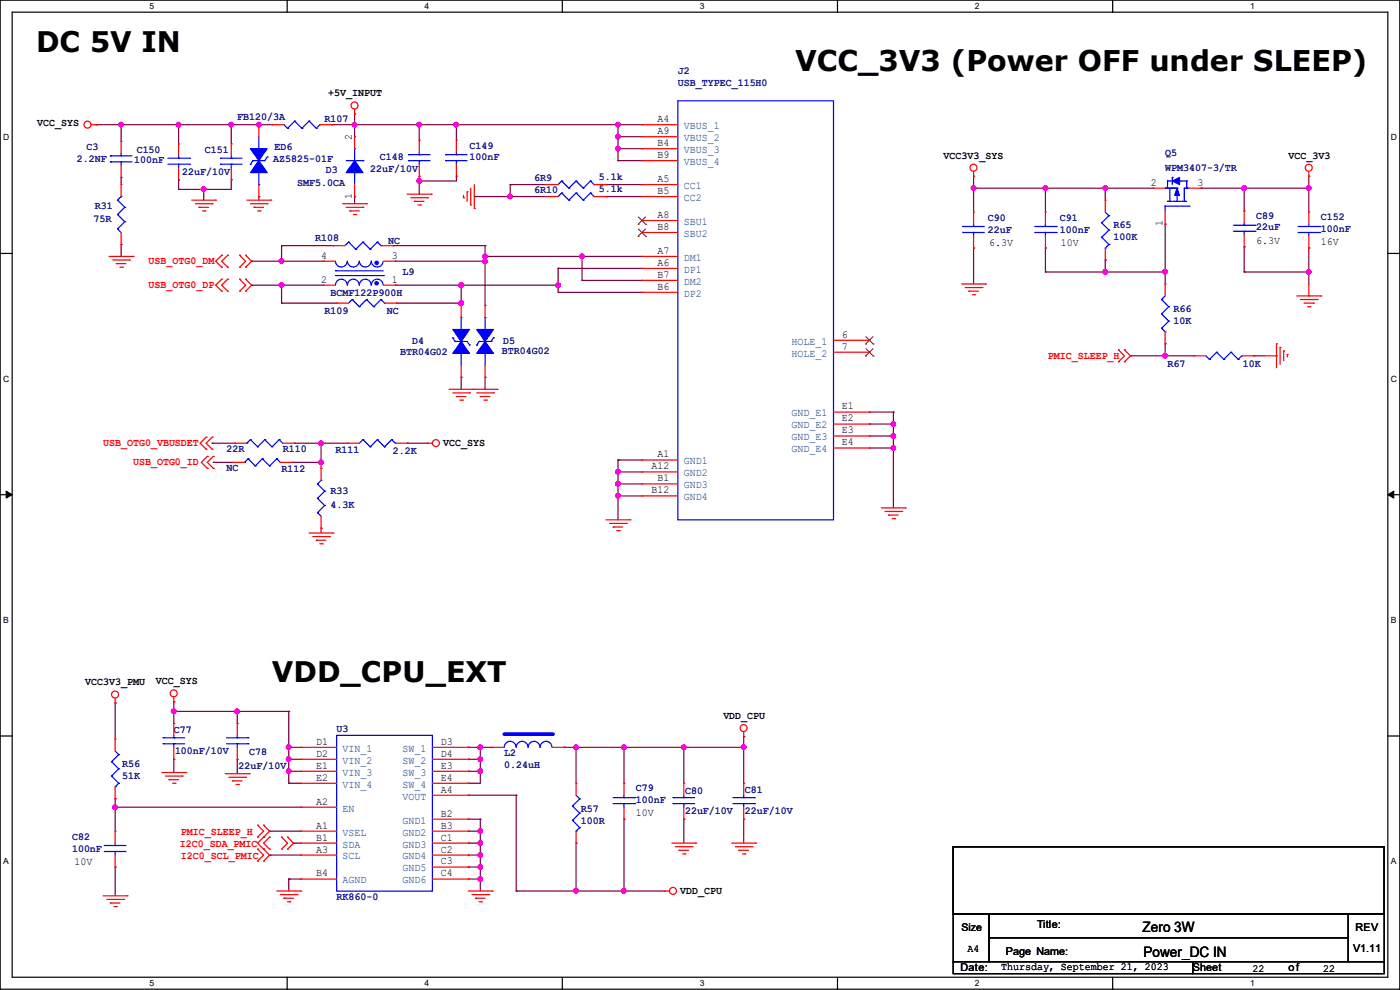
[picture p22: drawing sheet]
<svg xmlns="http://www.w3.org/2000/svg" width="297mm" height="210mm" viewBox="0 0 297 210" stroke-linecap="round" stroke-linejoin="round" font-family="sans-serif">
<defs><g id="words">
<text font-size="6.1" x="168.7" y="15">VCC_3V3 (Power OFF under SLEEP)</text>
<g font-size="6">
<text x="7.7" y="11.1">DC 5V IN</text>
<text x="57.7" y="144.7">VDD_CPU_EXT</text>
</g>
<g font-size="3">
<text x="242.4" y="197.6">Zero 3W</text>
<text x="242.6" y="202.9">Power_DC IN</text>
</g>
<g font-size="2.3" fill="#000080">
<text x="143.8" y="15.6">J2</text>
<text x="143.8" y="18.2">USB_TYPEC_115H0</text>
<text x="50.3" y="25.5">FB120/3A</text>
<text x="68.9" y="25.8">R107</text>
<text x="16.3" y="34.4">2.2NF</text>
<text x="18.3" y="31.9">C3</text>
<text x="28.5" y="34.7">100nF</text>
<text x="29" y="32.4">C150</text>
<text x="43.5" y="32.4">C151</text>
<text x="58" y="34.4">AZ5825-01F</text>
<text x="58.2" y="31.9">ED6</text>
<text x="80.6" y="33.9">C148</text>
<text x="99.6" y="31.6">C149</text>
<text x="99.6" y="33.9">100nF</text>
<text x="247.2" y="33.1">Q5</text>
<text x="38.7" y="37.2">22uF/10V</text>
<text x="63" y="39.5">SMF5.0CA</text>
<text x="69.1" y="36.7">D3</text>
<text x="78.5" y="36.4">22uF/10V</text>
<text x="113.3" y="38.5">6R9</text>
<text x="113.3" y="41">6R10</text>
<text x="127" y="38.2">5.1k</text>
<text x="127" y="40.8">5.1k</text>
<text x="247.2" y="36.2">WPM3407-3/TR</text>
<text x="19.9" y="47.1">75R</text>
<text x="20.1" y="44.3">R31</text>
<text x="209.6" y="46.9">C90</text>
<text x="224.8" y="46.9">C91</text>
<text x="266.5" y="46.4">C89</text>
<text x="280.2" y="46.6">C152</text>
<text x="66.8" y="51.2">R108</text>
<text x="82.3" y="51.7">NC</text>
<text x="209.6" y="49.4">22uF</text>
<text x="224.8" y="49.4">100nF</text>
<text x="236.3" y="48.4">R65</text>
<text x="236.3" y="50.9">100K</text>
<text x="266.5" y="48.9">22uF</text>
<text x="280.2" y="49.1">100nF</text>
<text x="85.4" y="58.3">L9</text>
<text x="70.1" y="62.9">BCMF122P900H</text>
<text x="68.9" y="66.7">R109</text>
<text x="82.1" y="66.7">NC</text>
<text x="249" y="66.2">R66</text>
<text x="249" y="68.7">10K</text>
<text x="84.9" y="75.3">BTR04G02</text>
<text x="87.4" y="73">D4</text>
<text x="106.5" y="75.1">BTR04G02</text>
<text x="106.7" y="73">D5</text>
<text x="247.7" y="77.9">R67</text>
<text x="263.7" y="77.9">10K</text>
<text x="48" y="95.9">22R</text>
<text x="60" y="95.9">R110</text>
<text x="48" y="99.9">NC</text>
<text x="59.7" y="100.2">R112</text>
<text x="71.2" y="96.1">R111</text>
<text x="83.4" y="96.4">2.2K</text>
<text x="70.1" y="104.8">R33</text>
<text x="70.1" y="107.8">4.3K</text>
<text x="36.9" y="155.6">C77</text>
<text x="71.4" y="155.3">U3</text>
<text x="37.1" y="159.9">100nF/10V</text>
<text x="52.9" y="160.1">C78</text>
<text x="107" y="160.4">L2</text>
<text x="26" y="162.7">R56</text>
<text x="26" y="165.2">51K</text>
<text x="50.6" y="163.2">22uF/10V</text>
<text x="107" y="162.9">0.24uH</text>
<text x="134.9" y="167.8">C79</text>
<text x="123.2" y="172.3">R57</text>
<text x="134.9" y="170.3">100nF</text>
<text x="145.3" y="168.5">C80</text>
<text x="145.3" y="172.6">22uF/10V</text>
<text x="158" y="168.3">C81</text>
<text x="158" y="172.6">22uF/10V</text>
<text x="15.3" y="178.2">C82</text>
<text x="123.2" y="174.9">100R</text>
<text x="15.3" y="180.7">100nF</text>
<text x="71.4" y="190.9">RK860-0</text>
</g>
<g font-size="2.3">
<text x="69.6" y="20.4">+5V_INPUT</text>
<text x="7.9" y="26.8">VCC_SYS</text>
<text x="74.7" y="29.8" transform="rotate(-90 74.7 29.8)">2</text>
<text x="139.5" y="25.9">A4</text>
<text x="139.5" y="28.4">A9</text>
<text x="139.5" y="33.5">B9</text>
<text x="139.5" y="31">B4</text>
<text x="200.2" y="33.7">VCC3V3_SYS</text>
<text x="273.3" y="33.7">VCC_3V3</text>
<text x="139.5" y="38.6">A5</text>
<text x="139.5" y="41.1">B5</text>
<text x="244.1" y="39.4">2</text>
<text x="254" y="39.4">3</text>
<text x="74.7" y="42.2" transform="rotate(-90 74.7 42.2)">1</text>
<text x="139.5" y="46.2">A8</text>
<text x="139.5" y="53.8">A7</text>
<text x="139.5" y="48.8">B8</text>
<text x="209.8" y="52.2">6.3V</text>
<text x="225.1" y="52.2">10V</text>
<text x="246.6" y="48" transform="rotate(-90 246.6 48)">1</text>
<text x="266.5" y="51.7">6.3V</text>
<text x="280.2" y="51.9">16V</text>
<text x="68.1" y="59.9">2</text>
<text x="68.1" y="54.9">4</text>
<text x="83.1" y="59.9">1</text>
<text x="83.1" y="54.9">3</text>
<text x="139.5" y="56.4">A6</text>
<text x="139.5" y="58.9">B7</text>
<text x="139.5" y="61.5">B6</text>
<text x="178.6" y="71.6">6</text>
<text x="178.6" y="74.2">7</text>
<text x="178.6" y="86.9">E1</text>
<text x="178.6" y="89.4">E2</text>
<text x="94" y="94.6">VCC_SYS</text>
<text x="178.6" y="91.9">E3</text>
<text x="178.6" y="94.5">E4</text>
<text x="138.2" y="99.6">A12</text>
<text x="139.5" y="97">A1</text>
<text x="138.2" y="104.6">B12</text>
<text x="139.5" y="102.1">B1</text>
<text x="18.1" y="145.4">VCC3V3_PMU</text>
<text x="33.1" y="145.2">VCC_SYS</text>
<text x="153.5" y="152.5">VDD_CPU</text>
<text x="67.1" y="158">D1</text>
<text x="67.1" y="160.5">D2</text>
<text x="93.5" y="158">D3</text>
<text x="93.5" y="160.5">D4</text>
<text x="67.1" y="163.1">E1</text>
<text x="67.1" y="165.6">E2</text>
<text x="93.5" y="163.1">E3</text>
<text x="93.5" y="165.6">E4</text>
<text x="67.1" y="170.7">A2</text>
<text x="93.5" y="173.2">B2</text>
<text x="93.5" y="168.1">A4</text>
<text x="134.9" y="173.1">10V</text>
<text x="67.1" y="175.8">A1</text>
<text x="67.1" y="178.3">B1</text>
<text x="93.5" y="175.8">B3</text>
<text x="93.5" y="178.3">C1</text>
<text x="15.8" y="183.5">10V</text>
<text x="67.1" y="185.9">B4</text>
<text x="67.1" y="180.8">A3</text>
<text x="93.5" y="180.8">C2</text>
<text x="93.5" y="183.4">C3</text>
<text x="93.5" y="185.9">C4</text>
<text x="144.3" y="189.6">VDD_CPU</text>
<text x="220" y="196.9">Title:</text>
<text x="287.6" y="197.4">REV</text>
<text x="205.3" y="202.1">A4</text>
<text x="213.4" y="202.5">Page Name:</text>
<text x="287.1" y="202">V1.11</text>
<text x="203.8" y="206.1">Date:</text>
<text x="212.4" y="205.9">Thursday, September 21, 2023</text>
<text x="253" y="206.1">Sheet</text>
<text x="265.7" y="206.1">22</text>
<text x="273.3" y="206.1">of</text>
<text x="280.7" y="206.1">22</text>
</g>
<g font-size="2.3" fill="#004080">
<text x="145.1" y="27.4">VBUS_1</text>
<text x="145.1" y="29.9">VBUS_2</text>
<text x="145.1" y="35">VBUS_4</text>
<text x="145.1" y="32.5">VBUS_3</text>
<text x="145.1" y="40.1">CC1</text>
<text x="145.1" y="47.7">SBU1</text>
<text x="145.1" y="42.6">CC2</text>
<text x="145.1" y="50.2">SBU2</text>
<text x="145.1" y="57.9">DP1</text>
<text x="145.1" y="55.3">DM1</text>
<text x="145.1" y="60.4">DM2</text>
<text x="145.1" y="62.9">DP2</text>
<text x="167.9" y="73.1">HOLE_1</text>
<text x="167.9" y="75.6">HOLE_2</text>
<text x="167.9" y="88.3">GND_E1</text>
<text x="167.9" y="90.9">GND_E2</text>
<text x="167.9" y="93.4">GND_E3</text>
<text x="167.9" y="96">GND_E4</text>
<text x="145.1" y="98.5">GND1</text>
<text x="145.1" y="101">GND2</text>
<text x="145.1" y="106.1">GND4</text>
<text x="145.1" y="103.6">GND3</text>
<text x="72.7" y="159.5">VIN_1</text>
<text x="85.4" y="159.5">SW_1</text>
<text x="72.7" y="162">VIN_2</text>
<text x="72.7" y="164.5">VIN_3</text>
<text x="72.7" y="167.1">VIN_4</text>
<text x="85.4" y="162">SW_2</text>
<text x="85.4" y="164.5">SW_3</text>
<text x="85.4" y="167.1">SW_4</text>
<text x="72.7" y="172.2">EN</text>
<text x="85.4" y="169.6">VOUT</text>
<text x="72.7" y="177.2">VSEL</text>
<text x="72.7" y="179.8">SDA</text>
<text x="85.4" y="174.7">GND1</text>
<text x="85.4" y="177.2">GND2</text>
<text x="85.4" y="179.8">GND3</text>
<text x="72.7" y="182.3">SCL</text>
<text x="85.4" y="182.3">GND4</text>
<text x="85.4" y="184.9">GND5</text>
<text x="72.7" y="187.4">AGND</text>
<text x="85.4" y="187.4">GND6</text>
</g>
<g font-size="2.3" fill="#f00">
<text x="31.5" y="56">USB_OTG0_DM</text>
<text x="31.5" y="61.1">USB_OTG0_DP</text>
<text x="222.3" y="76.1">PMIC_SLEEP_H</text>
<text x="21.9" y="94.6">USB_OTG0_VBUSDET</text>
<text x="28.2" y="98.7">USB_OTG0_ID</text>
<text x="38.1" y="179.7">I2C0_SDA_PMIC</text>
<text x="38.4" y="177.2">PMIC_SLEEP_H</text>
<text x="38.4" y="182.2">I2C0_SCL_PMIC</text>
</g>
<text font-size="2.2" x="204" y="197.4">Size</text>
<g font-size="1.8">
<text x="31.7" y="1.9">5</text>
<text x="90.1" y="1.9">4</text>
<text x="148.5" y="1.9">3</text>
<text x="206.8" y="1.9">2</text>
<text x="265.2" y="1.9">1</text>
<text x=".7" y="29.8">D</text>
<text x="295.1" y="29.8">D</text>
<text x=".7" y="80.9">C</text>
<text x="295.1" y="80.9">C</text>
<text x=".7" y="132.1">B</text>
<text x="295.1" y="132.1">B</text>
<text x=".7" y="183.3">A</text>
<text x="295.1" y="183.3">A</text>
<text x="31.7" y="209.2">5</text>
<text x="90.1" y="209.2">4</text>
<text x="148.5" y="209.2">3</text>
<text x="206.8" y="209.2">2</text>
<text x="265.2" y="209.2">1</text>
</g>
</g></defs>
<path d="M0 0h297v209.8h-297zM2.6 2.6h291.8v204.7h-291.8z" fill="none" stroke="#000" stroke-width=".25"/>
<g fill="#fff">
<path d="M31.7 .3h1v2h-1z"/>
<path d="M31.7 207.6h1v1.9h-1z"/>
</g>
<path d="M60.9 0v2.6M60.9 207.3v2.5" fill="none" stroke="#000" stroke-width=".25"/>
<g fill="#fff">
<path d="M90.1 .3h1v2h-1z"/>
<path d="M90.1 207.6h1v1.9h-1z"/>
</g>
<path d="M119.3 0v2.6M119.3 207.3v2.5" fill="none" stroke="#000" stroke-width=".25"/>
<g fill="#fff">
<path d="M148.5 .3h.9v2h-.9z"/>
<path d="M148.5 207.6h.9v1.9h-.9z"/>
</g>
<path d="M177.7 0v2.6M177.7 207.3v2.5" fill="none" stroke="#000" stroke-width=".25"/>
<g fill="#fff">
<path d="M206.8 .3h1v2h-1z"/>
<path d="M206.8 207.6h1v1.9h-1z"/>
</g>
<path d="M236.1 0v2.6M236.1 207.3v2.5" fill="none" stroke="#000" stroke-width=".25"/>
<g fill="#fff">
<path d="M265.2 .3h1v2h-1z"/>
<path d="M265.2 207.6h1v1.9h-1z"/>
<path d="M.7 28.2h1.2v1.9h-1.2z"/>
<path d="M295.1 28.2h1.2v1.9h-1.2z"/>
<path d="M.7 79.3h1.2v2h-1.2z"/>
<path d="M295.1 79.3h1.2v2h-1.2z"/>
</g>
<path d="M0 53.8h2.6M294.4 53.8h2.6" fill="none" stroke="#000" stroke-width=".25"/>
<g fill="#fff">
<path d="M.7 130.5h1.2v2h-1.2z"/>
<path d="M295.1 130.5h1.1v2h-1.1z"/>
</g>
<path d="M0 104.9h2.6M294.4 104.9h2.6" fill="none" stroke="#000" stroke-width=".25"/>
<path d="M1.3 104.2l1.3 .7-1.3 .8zM294.4 104.9l1.3-.7v1.5z" fill="#000" stroke="#000" stroke-width=".21"/>
<g fill="#fff">
<path d="M.7 181.7h1.2v2h-1.2z"/>
<path d="M295.1 181.7h1.1v2h-1.1z"/>
</g>
<path d="M0 156.1h2.6M294.4 156.1h2.6M202.2 179.6h91.5v14.2h-91.5zM202.2 193.8h7.6v10.2h-7.6zM209.8 193.8h76.2v5.1h-76.2zM209.8 198.9h76.2v5.1h-76.2zM286 193.8h7.7v10.2h-7.7zM202.2 204h50.8v2.5h-50.8zM253 204h40.7v2.5h-40.7z" fill="none" stroke="#000" stroke-width=".25"/>
<g fill="none" stroke="#800040" stroke-width=".25">
<path d="M20.4 26.5h.1M20.4 26.5h37.3M25.7 37.6h.1M25.7 26.5h.1M25.7 26.5v3.5M25.7 37.6v1.6M37.9 26.5h.1M37.9 38.1h.1M37.9 26.5v4M37.9 38.1v2.1M49.1 38.1h.1M49.1 26.5h.1"/>
<path d="M49.1 26.5v4M49.1 38.1v2.1h-11.2M54.9 26.5h.1M70.4 26.5h.1M70.4 26.5h65.8M75.2 26.5h.1M75.2 24.2h.1M75.2 24.2v4.8M88.9 37.4h.1M88.9 26.5h.1M88.9 38.4h.1M88.9 26.5v3.3"/>
<path d="M88.9 37.4v3.8M96.8 26.5h.1M96.8 37.4h.1M96.8 26.5v3.3M96.8 37.4v1h-7.9M108.2 39.2h.1M108.2 39.2h7.7M108.2 39.2v2.5M128.6 39.2h.1M128.6 39.2h7.6M131.1 29h.1M131.1 26.5h.1"/>
<path d="M131.1 31.5h.1M131.1 34.1h.1M131.1 29h5.1M131.1 26.5v7.6M131.1 31.5h5.1M131.1 34.1h5.1M206.5 37.4h.1M206.5 39.9h.1M206.5 39.9h38.1M206.5 37.4v7.6M221.8 39.9h.1M221.8 39.9v5.1"/>
<path d="M234.5 39.9h.1M234.5 39.9v2.6M254.8 39.9h.1M254.8 39.9h22.9M263.9 39.9h.1M263.9 39.9v4.8M277.7 37.4h.1M277.7 39.9h.1M277.7 37.4v7.6M25.7 51.9h.1M25.7 51.9v2.5M37.9 40.2h.1"/>
<path d="M43.2 40.2h.1M43.2 40.2v2.3M53.4 55.4h.1M53.4 55.4h15.2M54.9 41.7h.1M54.9 41.7v.8M59.7 55.4h.1M59.7 52.1h.1M59.7 52.1v3.3M59.7 52.1h11M75.2 41.7h.1M75.2 41.7v1.5"/>
<path d="M83.4 52.1h.1M83.4 52.1h19.5M83.9 55.4h.1M83.9 55.4h19M100.6 41.7h.1M100.6 41.7h15.3M102.9 55.4h.1M102.9 52.1h.1M102.9 54.4h.1M102.9 54.4h33.3M102.9 52.1v12.7M108.2 41.7h.1"/>
<path d="M118.4 56.9h.1M118.4 56.9h17.8M118.4 56.9v5.1M123.5 59.5h.1M123.5 54.4h.1M123.5 59.5h12.7M123.5 54.4v5.1M128.6 41.7h.1M128.6 41.7h7.6M206.5 52.6h.1M206.5 52.6v7.6M221.8 52.6h.1"/>
<path d="M221.8 57.7h.1M221.8 52.6v5.1M221.8 57.7h25.4M234.5 57.7h.1M234.5 55.2h.1M234.5 55.2v2.5M247.2 47.5h.1M247.2 57.7h.1M247.2 47.5v12.7M263.9 52.4h.1M263.9 57.7h.1M263.9 57.7h13.8"/>
<path d="M263.9 52.4v5.3M277.7 52.6h.1M277.7 57.7h.1M277.7 52.6v7.6M53.4 60.5h.1M53.4 60.5h15.2M59.7 60.5h.1M59.7 64.3h.1M59.7 60.5v3.8M59.7 64.3h11.7M83.9 60.5h.1M83.9 60.5h34.5"/>
<path d="M84.1 64.3h.1M84.1 64.3h13.7M97.8 60.5h.1M97.8 64.3h.1M97.8 60.5v4.3M118.4 62h.1M118.4 60.5h.1M118.4 62h17.8M239.8 75.5h.1M239.8 75.5h13.5M247.2 72.9h.1M247.2 75.5h.1"/>
<path d="M247.2 72.9v2.6M266 75.5h.1M266 75.5h2.3M45 94h.1M45 94h4.8M45.3 98.1h.1M45.3 98.1h4M62 98.1h.1M62 98.1h6.1M62.5 94h.1M62.5 94h11.2M68.1 94h.1"/>
<path d="M68.1 98.1h.1M68.1 94v5.4M86.4 94h.1M86.4 94h4.3M97.8 80.1h.1M97.8 80.1v2.5M102.9 80.1h.1M102.9 80.1v2.5M131.1 97.6h.1M131.1 97.6v12.7M131.1 97.6h5.1M184.4 87.4h.1"/>
<path d="M184.4 90h.1M184.4 92.5h.1M184.4 95h.1M184.4 87.4h5.1M184.4 90h5.1M184.4 92.5h5.1M184.4 95h5.1M189.5 87.4h.1M189.5 90h.1M189.5 92.5h.1M189.5 95h.1M189.5 87.4v20.3"/>
<path d="M68.1 112.1h.1M68.1 112.1v1M131.1 100.1h.1M131.1 102.7h.1M131.1 105.2h.1M131.1 100.1h5.1M131.1 102.7h5.1M131.1 105.2h5.1M24.4 149.1h.1M24.4 149.1v7.7M36.9 150.9h.1M36.9 148.9h.1"/>
<path d="M36.9 148.9v4.6M36.9 150.9h24.4M50.3 150.9h.1M50.3 150.9v2.6M61.3 150.9h.1M61.3 158.5h.1M61.3 150.9v15.3M61.3 158.5h2.5M99.4 158.5h.1M99.4 158.5h5M101.9 158.5h.1M101.9 158.5v7.7h-2.5"/>
<path d="M119.7 158.5h.1M119.7 158.5h38.1M122.2 158.5h.1M122.2 158.5v7.7M132.4 158.5h.1M132.4 158.5v7.7M145.1 158.5h.1M145.1 158.5v7.7M157.8 156.3h.1M157.8 158.5h.1M157.8 156.3v9.9M24.4 169.5h.1"/>
<path d="M24.4 171.2h.1M24.4 169.5v6.8M24.4 171.2h39.4M36.9 161.1h.1M36.9 161.1v2.8M50.3 161.1h.1M50.3 161.1v3M57.2 176.3h.1M57.2 176.3h6.6M61.3 166.2h.1M61.3 161.1h.1M61.3 163.6h.1"/>
<path d="M61.3 166.2h2.5M61.3 161.1h2.5M61.3 163.6h2.5M62.3 178.9h.1M62.3 178.9h1.5M99.4 173.8h.1M99.4 176.3h.1M99.4 178.9h.1M99.4 161.1h.1M99.4 163.6h.1M99.4 166.2h.1M99.4 168.7h.1"/>
<path d="M99.4 161.1h2.5M99.4 163.6h2.5M99.4 173.8h2.5M99.4 176.3h2.5M99.4 178.9h2.5M99.4 168.7h10.1M101.9 161.1h.1M101.9 173.8h.1M101.9 176.3h.1M101.9 178.9h.1M101.9 163.6h.1M101.9 173.8v15.2"/>
<path d="M109.5 168.7h.1M109.5 168.7v20.3M122.2 178.9h.1M122.2 178.9v10.1M132.4 173.8h.1M132.4 173.8v15.2M145.1 173.8h.1M145.1 173.8v5.1M157.8 173.8h.1M157.8 173.8v5.1M24.4 183.9h.1M24.4 183.9v6.1"/>
<path d="M57.2 181.4h.1M57.2 181.4h6.6M61.3 186.5h.1M61.3 186.5v2.5M61.3 186.5h2.5M99.4 181.4h.1M99.4 183.9h.1M99.4 186.5h.1M99.4 186.5h2.5M99.4 181.4h2.5M99.4 183.9h2.5M101.9 181.4h.1"/>
<path d="M101.9 183.9h.1M101.9 186.5h.1M109.5 189h.1M109.5 189h31.5M122.2 189h.1M132.4 189h.1"/>
</g>
<g fill="#f0f" stroke="#f0f" stroke-width=".25">
<circle cx="108.2" cy="41.7" r=".49"/>
<circle cx="131.1" cy="100.1" r=".49"/>
<circle cx="131.1" cy="102.6" r=".49"/>
<circle cx="131.1" cy="105.2" r=".49"/>
<circle cx="189.5" cy="89.9" r=".49"/>
<circle cx="189.5" cy="92.5" r=".49"/>
<circle cx="189.5" cy="95" r=".49"/>
<circle cx="131.1" cy="29" r=".49"/>
<circle cx="131.1" cy="26.4" r=".49"/>
<circle cx="131.1" cy="31.5" r=".49"/>
<circle cx="123.5" cy="54.4" r=".49"/>
<circle cx="59.7" cy="55.4" r=".49"/>
<circle cx="97.8" cy="64.3" r=".49"/>
<circle cx="59.7" cy="60.5" r=".49"/>
<circle cx="102.9" cy="55.4" r=".49"/>
<circle cx="102.9" cy="54.4" r=".49"/>
<circle cx="118.4" cy="60.5" r=".49"/>
<circle cx="97.8" cy="60.5" r=".49"/>
<circle cx="54.9" cy="26.4" r=".49"/>
<circle cx="49" cy="26.4" r=".49"/>
<circle cx="37.9" cy="26.4" r=".49"/>
<circle cx="96.8" cy="26.4" r=".49"/>
<circle cx="88.9" cy="38.4" r=".49"/>
<circle cx="43.2" cy="40.2" r=".49"/>
<circle cx="88.9" cy="26.4" r=".49"/>
<circle cx="75.2" cy="26.4" r=".49"/>
<circle cx="68.1" cy="94" r=".49"/>
<circle cx="68.1" cy="98.1" r=".49"/>
<circle cx="25.7" cy="26.4" r=".49"/>
<circle cx="132.4" cy="158.5" r=".49"/>
<circle cx="132.4" cy="189" r=".49"/>
<circle cx="122.2" cy="158.5" r=".49"/>
<circle cx="24.4" cy="171.2" r=".49"/>
<circle cx="61.2" cy="161.1" r=".49"/>
<circle cx="61.2" cy="158.5" r=".49"/>
<circle cx="61.2" cy="163.6" r=".49"/>
<circle cx="101.9" cy="176.3" r=".49"/>
<circle cx="101.9" cy="178.8" r=".49"/>
<circle cx="101.9" cy="181.4" r=".49"/>
<circle cx="101.9" cy="186.5" r=".49"/>
<circle cx="101.9" cy="183.9" r=".49"/>
<circle cx="101.9" cy="161.1" r=".49"/>
<circle cx="101.9" cy="158.5" r=".49"/>
<circle cx="101.9" cy="163.6" r=".49"/>
<circle cx="122.2" cy="189" r=".49"/>
<circle cx="157.8" cy="158.5" r=".49"/>
<circle cx="145.1" cy="158.5" r=".49"/>
<circle cx="50.3" cy="150.9" r=".49"/>
<circle cx="36.9" cy="150.9" r=".49"/>
<circle cx="263.9" cy="39.9" r=".49"/>
<circle cx="277.6" cy="39.9" r=".49"/>
<circle cx="247.2" cy="57.7" r=".49"/>
<circle cx="206.5" cy="39.9" r=".49"/>
<circle cx="234.5" cy="57.7" r=".49"/>
<circle cx="234.5" cy="39.9" r=".49"/>
<circle cx="221.8" cy="39.9" r=".49"/>
<circle cx="247.2" cy="75.5" r=".49"/>
<circle cx="277.6" cy="57.7" r=".49"/>
</g>
<g fill="none" stroke="#f00" stroke-width=".25">
<path d="M19.3 26.5h1.1M20.4 26.5h.1M49.1 30.5h.1M49.1 38.1h.1M49.1 30.5v2.6M49.1 35.6v2.5M57.7 26.5h.1M57.7 26.5h2.5M67.9 26.5h2.5M70.4 26.5h.1M75.2 24.2h.1M75.2 23.2v1"/>
<path d="M88.9 29.8h.1M88.9 37.4h.1M88.9 29.8v2.5M88.9 34.8v2.6M96.8 29.8h.1M96.8 37.4h.1M96.8 29.8v2.5M96.8 34.8v2.6M99.9 39.9v3.6M100.6 39.2v5M115.9 39.2h.1M115.9 39.2h2.5"/>
<path d="M126 39.2h2.6M128.6 39.2h.1M206.5 37.4h.1M206.5 36.4v1M244.6 39.9h.1M244.6 39.9h2.6M252.3 39.9h2.5M254.8 39.9h.1M277.7 37.4h.1M277.7 36.4v1M23.2 54.4h5M23.9 55.2h3.6"/>
<path d="M24.7 55.9h.1M24.7 55.9h2M25.4 56.7h.6M26 56.7h.1M27.5 55.2h.1M28.2 54.4h.1M40.7 42.5h5.1M41.4 43.2h3.6M42.2 44h.1M42.2 44h2M43 44.7h.5M43.5 44.7h.1"/>
<path d="M45 43.2h.1M45.8 42.5h.1M47 59.2h.1M47 56.7h.1M47 54.1h.1M47 59.2l-1.2 1.3 1.2 1.3M47 54.1l-1.2 1.3 1.2 1.3M48.3 59.2h.1M48.3 56.7h.1M48.3 54.1h.1M48.3 54.1l-1.3 1.3 1.3 1.3M48.3 59.2l-1.3 1.3 1.3 1.3"/>
<path d="M50.8 59.2h.1M50.8 56.7h.1M50.8 54.1h.1M50.8 59.2l1.3 1.3-1.3 1.3M50.8 54.1l1.3 1.3-1.3 1.3M52.1 59.2h.1M52.1 54.1h.1M52.1 56.7h.1M52.1 59.2l1.3 1.3-1.3 1.3M52.1 54.1l1.3 1.3-1.3 1.3M52.4 42.5h5M53.1 43.2h3.6"/>
<path d="M53.9 44h.1M53.9 44h2M54.7 44.7h.5M55.2 44.7h.1M56.7 43.2h.1M57.4 42.5h.1M72.7 43.2h5.1M73.4 44h3.6M74.2 44.7h.1M74.2 44.7h2M75 45.5h.5M75.5 45.5h.1"/>
<path d="M77 44h.1M77.8 43.2h.1M86.4 41.2h5.1M87.2 42h3.5M87.9 42.7h.1M87.9 42.7h2.1M88.7 43.5h.5M89.2 43.5h.1M90.7 42h.1M91.5 41.2h.1M98.3 42h.1M98.3 41.4v.6"/>
<path d="M99.1 40.7h.1M99.1 40.7v2M99.9 43.5h.1M100.6 44.2h.1M206.5 45h.1M206.5 52.6h.1M206.5 45v2.5M206.5 50.1v2.5M247.2 47.5h.1M247.2 45v2.5M47 61.8h.1M48.3 61.8h.1"/>
<path d="M50.8 61.8h.1M52.1 61.8h.1M97.8 64.8h.1M97.8 64.8v2.6M97.8 77.5v2.6M204 60.2h5.1M204.8 61h3.5M205.5 61.8h.1M205.5 61.8h2.1M206.3 62.5h.5M206.8 62.5h.1M208.3 61h.1"/>
<path d="M209.1 60.2h.1M237.3 76.8h.1M237.3 74.2h.1M237.3 74.2l1.2 1.3-1.2 1.3M238.5 74.2h.1M238.5 76.8h.1M238.5 74.2l1.3 1.3-1.3 1.3M268.3 75.5h2.5M270.8 75.5h.1M270.8 72.9h.1M270.8 72.9v5.1M271.6 73.7h.1"/>
<path d="M271.6 73.7v3.6M272.3 74.5h.1M272.3 74.5v2M273.1 75.2h.1M273.1 75.2v.5M275.1 62.8h5.1M275.9 63.5h3.5M276.6 64.3h2.1M277.4 65.1h.5M277.7 62.8h.1M277.7 60.2v2.6M277.9 65.1h.1"/>
<path d="M278.7 64.3h.1M279.4 63.5h.1M280.2 62.8h.1M43.7 95.3h.1M43.7 92.8h.1M43.7 92.8l-1.2 1.2 1.2 1.3M44 99.4h.1M44 96.8h.1M44 96.8l-1.3 1.3 1.3 1.3M45 95.3h.1M45 92.8h.1M45 92.8l-1.3 1.2 1.3 1.3"/>
<path d="M45.3 99.4h.1M45.3 96.8h.1M45.3 96.8l-1.3 1.3 1.3 1.3M73.7 94h.1M73.7 94h2.5M83.9 94h2.5M86.4 94h.1M90.7 94h.1M90.7 94h1M95.3 82.6h10.2M96.1 83.4h3.5M96.8 84.1h.1"/>
<path d="M96.8 84.1h2M97.6 84.9h.5M97.8 80.1h.1M98.1 84.9h.1M99.6 83.4h.1M100.4 82.6h.1M101.1 83.4h3.6M101.9 84.1h.1M101.9 84.1h2M102.7 84.9h.5M103.2 84.9h.1M104.7 83.4h.1"/>
<path d="M105.5 82.6h.1M65.6 113.1h5.1M66.3 113.8h3.6M67.1 114.6h.1M67.1 114.6h2M67.9 115.4h.5M68.4 115.4h.1M69.9 113.8h.1M70.7 113.1h.1M128.6 110.3h5M129.3 111h3.6M130.1 111.8h.1"/>
<path d="M130.1 111.8h2M130.9 112.6h.5M131.4 112.6h.1M132.9 111h.1M133.6 110.3h.1M187 107.7h5.1M187.7 108.5h3.6M188.5 109.3h.1M188.5 109.3h2M189.3 110h.5M189.8 110h.1M191.3 108.5h.1"/>
<path d="M192.1 107.7h.1M24.4 149.1h.1M24.4 148.1v1M36.9 148.9h.1M36.9 153.5h.1M36.9 147.9v1M36.9 153.5v2.5M36.9 158.5v2.6M50.3 153.5h.1M50.3 153.5v2.5M50.3 158.5v2.6M157.8 156.3h.1"/>
<path d="M157.8 155.2v1.1M34.3 163.9h5.1M35.1 164.6h3.6M35.9 165.4h.1M35.9 165.4h2M36.6 166.2h.5M36.9 161.1h.1M37.1 166.2h.1M38.7 164.6h.1M39.4 163.9h.1M47.8 164.1h5.1M48.6 164.9h3.5"/>
<path d="M49.3 165.7h.1M49.3 165.7h2.1M50.1 166.4h.5M50.3 161.1h.1M50.6 166.4h.1M52.1 164.9h.1M52.9 164.1h.1M54.7 177.6h.1M54.7 175h.1M54.7 175l1.2 1.3-1.2 1.3M55.9 177.6h.1M55.9 175h.1"/>
<path d="M55.9 175l1.3 1.3-2.5 2.6 2.5 2.5-1.3 1.3M57.2 177.6h.1M57.2 177.6l-1.3 1.3 1.3 1.2M59.7 177.6h.1M59.7 177.6l1.3 1.3-1.3 1.2M61 177.6h.1M61 177.6l1.3 1.3-1.3 1.2M132.4 166.2h.1M132.4 173.8h.1M132.4 166.2v2.5M132.4 171.2v2.6M142.5 178.9h5.1"/>
<path d="M143.3 179.6h3.6M146.9 179.6h.1M147.6 178.9h.1M155.2 178.9h5.1M156 179.6h3.6M159.6 179.6h.1M160.3 178.9h.1M21.9 190h5.1M22.6 190.8h3.6M23.4 191.6h.1M23.4 191.6h2M24.2 192.3h.5"/>
<path d="M24.7 192.3h.1M26.2 190.8h.1M27 190h.1M54.7 182.7h.1M54.7 180.1h.1M54.7 180.1l1.2 1.3-1.2 1.3M55.9 180.1h.1M55.9 182.7h.1M57.2 180.1h.1M58.7 189h5.1M59.5 189.8h3.5M59.7 180.1h.1"/>
<path d="M60.2 190.5h.1M60.2 190.5h2.1M61 180.1h.1M61 191.3h.5M61.5 191.3h.1M63 189.8h.1M63.8 189h.1M99.4 189h5M100.1 189.8h3.6M100.9 190.5h.1M100.9 190.5h2M101.6 191.3h.6"/>
<path d="M102.2 191.3h.1M103.7 189.8h.1M104.4 189h.1M141 189h.1M141 189h1M144.1 180.4h.1M144.1 180.4h2M144.8 181.1h.5M145.3 181.1h.1M156.8 180.4h.1M156.8 180.4h2M157.5 181.1h.5"/>
<path d="M158 181.1h.1"/>
<circle cx="18.6" cy="26.4" r=".74"/>
<circle cx="75.2" cy="22.4" r=".74"/>
<circle cx="206.5" cy="35.6" r=".74"/>
<circle cx="277.6" cy="35.6" r=".74"/>
<circle cx="92.5" cy="94" r=".74"/>
<circle cx="24.4" cy="147.3" r=".74"/>
<circle cx="36.9" cy="147.1" r=".74"/>
<circle cx="157.8" cy="154.5" r=".74"/>
<circle cx="142.8" cy="189" r=".74"/>
</g>
<g fill="none" stroke="#00f" stroke-width=".25">
<path d="M46.8 34.8h.1M46.8 33.6h.1M46.8 34.8h4.6M46.8 33.6h4.6M49.1 33.6h.1M49.1 34.8h.1M49.1 33.1v.5M49.1 34.8v.8M60.2 26.5l.8 .7M61 27.2h.1M62.5 25.7h.1M62.5 25.7l-1.5 1.5"/>
<path d="M62.5 25.7l1.6 1.5M64.1 27.2h.1M65.6 25.7h.1M65.6 25.7l-1.5 1.5M65.6 25.7l1.5 1.5M67.1 27.2h.1M67.9 26.5h.1M67.9 26.5l-.8 .7M86.7 34.1h.1M86.7 32.8h.1M86.7 34.1h4.5M86.7 32.8h4.5"/>
<path d="M88.9 32.8h.1M88.9 34.1h.1M88.9 32.3v.5M88.9 34.1v.7M94.5 34.1h.1M94.5 32.8h.1M94.5 34.1h4.6M94.5 32.8h4.6M96.8 32.8h.1M96.8 34.1h.1M96.8 32.3v.5M96.8 34.1v.7"/>
<path d="M119.2 38.4h.1M119.2 38.4l-.8 .8M119.2 38.4l1.5 1.5M120.7 39.9h.1M122.2 38.4h.1M122.2 38.4l-1.5 1.5M122.2 38.4l1.5 1.5M123.7 39.9h.1M125.3 38.4h.1M125.3 38.4l-1.6 1.5M125.3 38.4l.7 .8M126 39.2h.1"/>
<path d="M247.2 39.9h.1M247.2 39.9h2.5M247.7 38.4h.1M247.7 39.9h.1M247.7 38.4h1M247.7 38.4v1.5M248.2 39.9h.1M248.2 39.9v2.8M248.7 37.6h.1M248.7 37.6v1.6M249.7 39.9h.1M249.7 39.9v1"/>
<path d="M250.2 38.4h.1M250.2 38.4h1.6M251.2 39.9h.1M251.2 39.9h1.1M251.2 39.9v2.8M251.8 39.9h.1M251.8 38.4h.1M251.8 38.4v1.5M204.3 49.3h.1M204.3 48h.1M204.3 49.3h4.5M204.3 48h4.5"/>
<path d="M206.5 48h.1M206.5 49.3h.1M206.5 47.5v.5M206.5 49.3v.8M247.2 43.7h.1M247.2 43.7v1.3M247.2 43.7h5.1M247.7 42.7h.1M247.7 42.7h1M249 42.7h.1M249 42.7h1.5M249.7 41.2h.1"/>
<path d="M249.7 41.2v1.5M250.7 42.7h.1M250.7 42.7h1.1M251.2 42.7h.1M252.3 43.7h.1M96.1 71.7h.1M96.1 71.7l.5 .7M96.6 72.4h.1M96.6 72.4h2.5l.5 .8M97.8 75h.1M97.8 67.4h.1M97.8 67.4v2.5"/>
<path d="M97.8 75v2.5M99.6 73.2h.1M77 93.3h.1M77 93.3l-.8 .7M77 93.3l1.5 1.5M78.5 94.8h.1M80.1 93.3h.1M80.1 93.3l-1.6 1.5M80.1 93.3l1.5 1.5M81.6 94.8h.1M83.1 93.3h.1M83.1 93.3l-1.5 1.5"/>
<path d="M83.1 93.3l.8 .7M83.9 94h.1M34.6 157.8h.1M34.6 156.5h.1M34.6 157.8h4.6M34.6 156.5h4.6M36.9 156.5h.1M36.9 157.8h.1M36.9 156v.5M36.9 157.8v.7M48 157.8h4.6M48 156.5h4.6"/>
<path d="M50.3 156.5h.1M50.3 157.8h.1M50.3 156v.5M50.3 157.8v.7M52.6 157.8h.1M52.6 156.5h.1M109.5 158.5a1.25 1.25 0 0 0-1.3-1.2 1.25 1.25 0 0 0-1.2 1.2M112 158.5a1.25 1.25 0 0 0-1.2-1.2 1.25 1.25 0 0 0-1.3 1.2M114.6 158.5a1.25 1.25 0 0 0-1.3-1.2 1.25 1.25 0 0 0-1.2 1.2M117.1 158.5a1.25 1.25 0 0 0-1.3-1.2 1.25 1.25 0 0 0-1.2 1.2M130.1 170.5h4.6M130.1 169.2h4.6"/>
<path d="M132.4 169.2h.1M132.4 170.5h.1M132.4 168.7v.5M132.4 170.5v.7M134.7 170.5h.1M134.7 169.2h.1"/>
</g>
<g fill="#00f" stroke="#00f" stroke-width=".25">
<path d="M249.7 39.9l.5 1.5h-1z"/>
<path d="M248.7 38.4l1.5-.8v1.6z"/>
<path d="M97.8 72.4l1.8 2.6h-3.5z" fill-rule="evenodd"/>
<path d="M96.1 69.9h3.5l-1.8 2.5z" fill-rule="evenodd"/>
</g>
<path d="M107 155.7h10.1" fill="none" stroke="#00f" stroke-width=".76"/>
<circle cx="117.1" cy="155.7" r=".38" fill="#00f"/>
<g fill="none" stroke="#f00" stroke-width=".25">
<path d="M25.7 39.2h.1M25.7 30h.1M25.7 37.6h.1M25.7 30v2.6M25.7 35.1v2.5M25.7 39.2v2.5M37.9 30.5h.1M37.9 38.1h.1M37.9 30.5v2.6M37.9 35.6v2.5M54.9 26.5h.1M54.9 26.5v2.5"/>
<path d="M54.9 39.2v2.5M75.2 29h.1M75.2 29v2.5M75.2 39.2v2.5M136.2 26.5h.1M136.2 39.2h.1M136.2 29h.1M136.2 34.1h.1M136.2 31.5h.1M136.2 26.5h7.6M136.2 39.2h7.6M136.2 29h7.6"/>
<path d="M136.2 34.1h7.6M136.2 31.5h7.6M25.7 51.9h.1M25.7 49.3v2.6M54.9 41.7h.1M68.6 55.4h.1M68.6 55.4h2.6M70.7 52.1h.1M70.7 52.1h2.5M75.2 41.7h.1M80.8 52.1h2.6M81.3 55.4h2.6"/>
<path d="M83.4 52.1h.1M83.9 55.4h.1M115.9 41.7h.1M115.9 41.7h2.5M126 41.7h2.6M128.6 41.7h.1M136.2 56.9h.1M136.2 54.4h.1M136.2 46.8h.1M136.2 49.3h.1M136.2 59.5h.1M136.2 41.7h.1"/>
<path d="M136.2 56.9h7.6M136.2 54.4h7.6M136.2 46.8h7.6M136.2 49.3h7.6M136.2 59.5h7.6M136.2 41.7h7.6M221.8 45h.1M221.8 52.6h.1M221.8 45v2.5M221.8 50.1v2.5M234.5 42.5h.1M234.5 55.2h.1"/>
<path d="M234.5 42.5v2.5M234.5 52.6v2.6M263.9 44.7h.1M263.9 52.4h.1M263.9 44.7v2.6M263.9 49.8v2.6M277.7 45h.1M277.7 52.6h.1M277.7 45v2.5M277.7 50.1v2.5M68.6 60.5h.1M68.6 60.5h2.6"/>
<path d="M71.4 64.3h.1M71.4 64.3h2.6M81.3 60.5h2.6M81.6 64.3h2.5M83.9 60.5h.1M84.1 64.3h.1M102.9 64.8h.1M102.9 64.8v2.6M102.9 77.5v2.6M136.2 62h.1M136.2 62h7.6M176.8 72.2h7.6"/>
<path d="M176.8 74.7h7.6M184.4 72.2h.1M184.4 74.7h.1M247.2 60.2h.1M247.2 72.9h.1M247.2 60.2v2.6M247.2 70.4v2.5M253.3 75.5h.1M253.3 75.5h2.5M263.4 75.5h2.6M266 75.5h.1M49.3 98.1h.1"/>
<path d="M49.3 98.1h2.6M49.8 94h.1M49.8 94h2.6M59.5 98.1h2.5M60 94h2.5M62 98.1h.1M62.5 94h.1M68.1 99.4h.1M68.1 99.4v2.5M102.9 80.1h.1M136.2 97.6h.1M136.2 97.6h7.6"/>
<path d="M176.8 87.4h7.6M176.8 90h7.6M176.8 92.5h7.6M176.8 95h7.6M184.4 87.4h.1M184.4 90h.1M184.4 92.5h.1M184.4 95h.1M68.1 112.1h.1M68.1 109.5v2.6M136.2 100.1h.1M136.2 105.2h.1"/>
<path d="M136.2 102.7h.1M136.2 100.1h7.6M136.2 105.2h7.6M136.2 102.7h7.6M24.4 156.8h.1M24.4 156.8v2.5M63.8 158.5h.1M63.8 158.5h7.6M91.7 158.5h7.7M99.4 158.5h.1M104.4 158.5h.1M104.4 158.5h2.6"/>
<path d="M117.1 158.5h2.6M119.7 158.5h.1M24.4 169.5h.1M24.4 176.3h.1M24.4 166.9v2.6M24.4 176.3v2.6M63.8 161.1h.1M63.8 163.6h.1M63.8 166.2h.1M63.8 176.3h.1M63.8 171.2h.1M63.8 178.9h.1"/>
<path d="M63.8 161.1h7.6M63.8 163.6h7.6M63.8 166.2h7.6M63.8 176.3h7.6M63.8 178.9h7.6M63.8 171.2h7.6M91.7 161.1h7.7M91.7 163.6h7.7M91.7 166.2h7.7M91.7 173.8h7.7M91.7 176.3h7.7M91.7 178.9h7.7"/>
<path d="M91.7 168.7h7.7M99.4 161.1h.1M99.4 163.6h.1M99.4 166.2h.1M99.4 173.8h.1M99.4 176.3h.1M99.4 178.9h.1M99.4 168.7h.1M122.2 166.2h.1M122.2 178.9h.1M122.2 166.2v2.5M122.2 176.3v2.6"/>
<path d="M145.1 166.2h.1M145.1 173.8h.1M145.1 166.2v2.5M145.1 171.2v2.6M157.8 166.2h.1M157.8 173.8h.1M157.8 166.2v2.5M157.8 171.2v2.6M24.4 183.9h.1M24.4 181.4v2.5M63.8 186.5h.1M63.8 181.4h.1"/>
<path d="M63.8 181.4h7.6M63.8 186.5h7.6M91.7 181.4h7.7M91.7 183.9h7.7M91.7 186.5h7.7M99.4 181.4h.1M99.4 183.9h.1M99.4 186.5h.1"/>
</g>
<g fill="none" stroke="#00f" stroke-width=".25">
<path d="M23.4 34.3h.1M23.4 33.1h.1M23.4 34.3h4.6M23.4 33.1h4.6M25.7 33.1h.1M25.7 34.3h.1M25.7 32.6v.5M25.7 34.3v.8M35.6 34.8h4.6M35.6 33.6h4.6M37.9 33.6h.1M37.9 34.8h.1"/>
<path d="M37.9 33.1v.5M37.9 34.8v.8M40.2 34.8h.1M40.2 33.6h.1M53.1 34.8h.1M53.6 34.1h.1M53.6 34.1l-.5 .7M54.9 31.5h.1M54.9 39.2h.1M54.9 29v2.5M54.9 36.6v2.6M56.7 33.3h.1"/>
<path d="M56.7 33.3l-.5 .8h-2.6M73.4 34.1h3.6M75.2 36.6h.1M75.2 31.5h.1M75.2 31.5v2.6M75.2 36.6v2.6M77 34.1h.1M143.8 21.4h33v88.9h-33zM24.9 48.6h.1M24.9 45.5h.1M24.9 42.5h.1M24.9 48.6l.8 .7"/>
<path d="M24.9 45.5l1.6 1.5M24.9 42.5l1.6 1.5M25.7 41.7h.1M25.7 41.7l-.8 .8M26.5 47h.1M26.5 44h.1M26.5 47l-1.6 1.6M26.5 44l-1.6 1.5M71.2 55.4a1.25 1.25 0 0 0 1.2 1.2 1.25 1.25 0 0 0 1.3-1.2M71.2 57.4h.1M71.2 57.4h10.1M71.2 58.5h10.1"/>
<path d="M73.7 55.4a1.25 1.25 0 0 0 1.3 1.2 1.25 1.25 0 0 0 1.2-1.2M74 51.4h.1M74 51.4l-.8 .7M74 51.4l1.5 1.5M75.5 52.9h.1M76.2 55.4a1.27 1.27 0 0 0 1.3 1.2 1.27 1.27 0 0 0 1.3-1.2 1.25 1.25 0 0 0 1.2 1.2 1.25 1.25 0 0 0 1.3-1.2M77 51.4h.1M77 51.4l-1.5 1.5M77 51.4l1.5 1.5M78.5 52.9h.1M80.1 51.4h.1M80.1 51.4l-1.6 1.5"/>
<path d="M80.1 51.4l.7 .7M80.8 52.1h.1M81.3 58.5h.1M119.2 40.9h.1M119.2 40.9l-.8 .8M119.2 40.9l1.5 1.6M120.7 42.5h.1M122.2 40.9h.1M122.2 40.9l-1.5 1.6M122.2 40.9l1.5 1.6M123.7 42.5h.1M125.3 40.9h.1"/>
<path d="M125.3 40.9l-1.6 1.6M125.3 40.9l.7 .8M126 41.7h.1M219.5 49.3h4.6M219.5 48h4.6M221.8 48h.1M221.8 49.3h.1M221.8 47.5v.5M221.8 49.3v.8M224.1 49.3h.1M224.1 48h.1M233.7 47.3h.1"/>
<path d="M233.7 50.3h.1M233.7 47.3l1.5 1.5M233.7 50.3l1.5 1.6M234.5 52.6h.1M234.5 45l.7 .8M235.2 45.8h.1M235.2 48.8h.1M235.2 51.9h.1M235.2 45.8l-1.5 1.5M235.2 48.8l-1.5 1.5M235.2 51.9l-.7 .7M261.7 49.1h4.5"/>
<path d="M261.7 47.8h4.5M263.9 47.8h.1M263.9 49.1h.1M263.9 47.3v.5M263.9 49.1v.7M266.2 49.1h.1M266.2 47.8h.1M275.4 49.3h4.6M275.4 48h4.6M277.7 48h.1M277.7 49.3h.1M277.7 47.5v.5"/>
<path d="M277.7 49.3v.8M280 49.3h.1M280 48h.1M73.7 60.5a1.25 1.25 0 0 0-1.3-1.3 1.25 1.25 0 0 0-1.2 1.3M74.7 63.5h.1M74.7 63.5l-.7 .8M74.7 63.5l1.5 1.6M76.2 60.5a1.25 1.25 0 0 0-1.2-1.3 1.25 1.25 0 0 0-1.3 1.3M76.2 65.1h.1M77.8 63.5h.1M77.8 63.5l-1.6 1.6M77.8 63.5l1.5 1.6"/>
<path d="M79.3 65.1h.1M80.8 63.5h.1M80.8 63.5l-1.5 1.6M80.8 63.5l.8 .8M81.3 60.5a1.25 1.25 0 0 0-1.3-1.3 1.25 1.25 0 0 0-1.2 1.3 1.27 1.27 0 0 0-1.3-1.3 1.27 1.27 0 0 0-1.3 1.3M81.6 64.3h.1M101.1 73.2h.1M102.9 75h.1M102.9 67.4h.1M102.9 67.4v2.5M102.9 75v2.5M104.2 72.4h.1"/>
<path d="M104.2 72.4h-2.6l-.5 .8M104.7 71.7h.1M104.7 71.7l-.5 .7M246.4 63.5h.1M246.4 66.6h.1M246.4 69.6h.1M246.4 63.5l1.5 1.6M246.4 66.6l1.5 1.5M246.4 69.6l.8 .8M247.2 70.4h.1M247.2 62.8l-.8 .7M247.9 65.1h.1"/>
<path d="M247.9 68.1h.1M247.9 65.1l-1.5 1.5M247.9 68.1l-1.5 1.5M255.8 75.5l.8 .7M256.6 76.2h.1M258.1 74.7h.1M258.1 74.7l-1.5 1.5M258.1 74.7l1.5 1.5M259.6 76.2h.1M261.2 74.7h.1M261.2 74.7l-1.6 1.5M261.2 74.7l1.5 1.5"/>
<path d="M262.7 76.2h.1M263.4 75.5h.1M263.4 75.5l-.7 .7M51.9 98.1h.1M52.4 94h.1M52.6 97.3h.1M52.6 97.3l1.5 1.5M52.6 97.3l-.7 .8M53.1 93.3h.1M53.1 93.3l1.6 1.5M53.1 93.3l-.7 .7M54.1 98.8h.1"/>
<path d="M54.7 94.8h.1M55.7 97.3h.1M55.7 97.3l1.5 1.5M55.7 97.3l-1.6 1.5M56.2 93.3h.1M56.2 93.3l1.5 1.5M56.2 93.3l-1.5 1.5M57.2 98.8h.1M57.7 94.8h.1M58.7 97.3h.1M58.7 97.3l.8 .8M58.7 97.3l-1.5 1.5"/>
<path d="M59.2 93.3h.1M59.2 93.3l.8 .7M59.2 93.3l-1.5 1.5M67.4 108.8h.1M67.4 105.7h.1M67.4 102.7h.1M67.4 108.8l.7 .7M67.4 105.7l1.5 1.5M67.4 102.7l1.5 1.5M68.1 101.9h.1M68.1 101.9l-.7 .8M68.9 107.2h.1"/>
<path d="M68.9 104.2h.1M68.9 107.2l-1.5 1.6M68.9 104.2l-1.5 1.5M24.4 159.3l.8 .8M71.4 156h20.3v33h-20.3zM22.1 179.4h.1M22.1 179.4h4.6M23.7 161.6h.1M23.7 164.6h.1M23.7 161.6l1.5 1.5M23.7 164.6l1.5 1.6M24.4 166.9h.1"/>
<path d="M24.4 179.4h.1M24.4 178.9v.5M25.2 160.1h.1M25.2 163.1h.1M25.2 166.2h.1M25.2 160.1l-1.5 1.5M25.2 163.1l-1.5 1.5M25.2 166.2l-.8 .7M121.5 171h.1M121.5 174h.1M121.5 171l1.5 1.5M121.5 174l1.5 1.6"/>
<path d="M122.2 176.3h.1M122.2 168.7l.8 .8M123 169.5h.1M123 172.5h.1M123 175.6h.1M123 169.5l-1.5 1.5M123 172.5l-1.5 1.5M123 175.6l-.8 .7M142.8 170.5h.1M142.8 169.2h.1M142.8 170.5h4.6M142.8 169.2h4.6"/>
<path d="M145.1 169.2h.1M145.1 170.5h.1M145.1 168.7v.5M145.1 170.5v.7M155.5 170.5h4.6M155.5 169.2h4.6M157.8 169.2h.1M157.8 170.5h.1M157.8 168.7v.5M157.8 170.5v.7M160.1 170.5h.1M160.1 169.2h.1"/>
<path d="M22.1 180.6h.1M22.1 180.6h4.6M24.4 180.6h.1M24.4 180.6v.8"/>
</g>
<g fill="#00f" stroke="#00f" stroke-width=".25">
<path d="M53.1 31.5h3.6l-1.8 2.6z" fill-rule="evenodd"/>
<path d="M54.9 34.1l1.8 2.5h-3.6z" fill-rule="evenodd"/>
<path d="M102.9 72.4l1.8 2.6h-3.6z" fill-rule="evenodd"/>
<path d="M101.1 69.9h3.6l-1.8 2.5z" fill-rule="evenodd"/>
<path d="M75.2 34.1l1.8 2.5h-3.6z" fill-rule="evenodd"/>
<circle cx="79.9" cy="60.1" r=".36"/>
<circle cx="79.9" cy="55.8" r=".36"/>
</g>
<g fill="none" stroke="#804000" stroke-width=".21">
<path d="M135.4 47.6h.1M135.4 50.1h.1M135.4 46l1.6 1.6M135.4 48.6l1.6 1.5M136.9 46l-1.5 1.6M136.9 48.6l-1.5 1.5M137 47.6h.1M137 50.1h.1M183.6 73h.1M183.6 75.5h.1M183.7 71.4l1.6 1.6M183.7 74l1.6 1.5"/>
<path d="M185.2 71.4l-1.6 1.6M185.2 74l-1.6 1.5M185.3 73h.1M185.3 75.5h.1"/>
</g>
<g fill="#f0f" stroke="#f0f" stroke-width=".25">
<circle cx="108.2" cy="41.7" r=".49"/>
<circle cx="131.1" cy="100.1" r=".49"/>
<circle cx="131.1" cy="102.6" r=".49"/>
<circle cx="131.1" cy="105.2" r=".49"/>
<circle cx="189.5" cy="89.9" r=".49"/>
<circle cx="189.5" cy="92.5" r=".49"/>
<circle cx="189.5" cy="95" r=".49"/>
<circle cx="131.1" cy="29" r=".49"/>
<circle cx="131.1" cy="26.4" r=".49"/>
<circle cx="131.1" cy="31.5" r=".49"/>
<circle cx="123.5" cy="54.4" r=".49"/>
<circle cx="59.7" cy="55.4" r=".49"/>
<circle cx="97.8" cy="64.3" r=".49"/>
<circle cx="59.7" cy="60.5" r=".49"/>
<circle cx="102.9" cy="55.4" r=".49"/>
<circle cx="102.9" cy="54.4" r=".49"/>
<circle cx="118.4" cy="60.5" r=".49"/>
<circle cx="97.8" cy="60.5" r=".49"/>
<circle cx="54.9" cy="26.4" r=".49"/>
<circle cx="49" cy="26.4" r=".49"/>
<circle cx="37.9" cy="26.4" r=".49"/>
<circle cx="96.8" cy="26.4" r=".49"/>
<circle cx="88.9" cy="38.4" r=".49"/>
<circle cx="43.2" cy="40.2" r=".49"/>
<circle cx="88.9" cy="26.4" r=".49"/>
<circle cx="75.2" cy="26.4" r=".49"/>
<circle cx="68.1" cy="94" r=".49"/>
<circle cx="68.1" cy="98.1" r=".49"/>
<circle cx="25.7" cy="26.4" r=".49"/>
<circle cx="132.4" cy="158.5" r=".49"/>
<circle cx="132.4" cy="189" r=".49"/>
<circle cx="122.2" cy="158.5" r=".49"/>
<circle cx="24.4" cy="171.2" r=".49"/>
<circle cx="61.2" cy="161.1" r=".49"/>
<circle cx="61.2" cy="158.5" r=".49"/>
<circle cx="61.2" cy="163.6" r=".49"/>
<circle cx="101.9" cy="176.3" r=".49"/>
<circle cx="101.9" cy="178.8" r=".49"/>
<circle cx="101.9" cy="181.4" r=".49"/>
<circle cx="101.9" cy="186.5" r=".49"/>
<circle cx="101.9" cy="183.9" r=".49"/>
<circle cx="101.9" cy="161.1" r=".49"/>
<circle cx="101.9" cy="158.5" r=".49"/>
<circle cx="101.9" cy="163.6" r=".49"/>
<circle cx="122.2" cy="189" r=".49"/>
<circle cx="157.8" cy="158.5" r=".49"/>
<circle cx="145.1" cy="158.5" r=".49"/>
<circle cx="50.3" cy="150.9" r=".49"/>
<circle cx="36.9" cy="150.9" r=".49"/>
<circle cx="263.9" cy="39.9" r=".49"/>
<circle cx="277.6" cy="39.9" r=".49"/>
<circle cx="247.2" cy="57.7" r=".49"/>
<circle cx="206.5" cy="39.9" r=".49"/>
<circle cx="234.5" cy="57.7" r=".49"/>
<circle cx="234.5" cy="39.9" r=".49"/>
<circle cx="221.8" cy="39.9" r=".49"/>
<circle cx="247.2" cy="75.5" r=".49"/>
<circle cx="277.6" cy="57.7" r=".49"/>
</g>
<use href="#words"/>
</svg>
